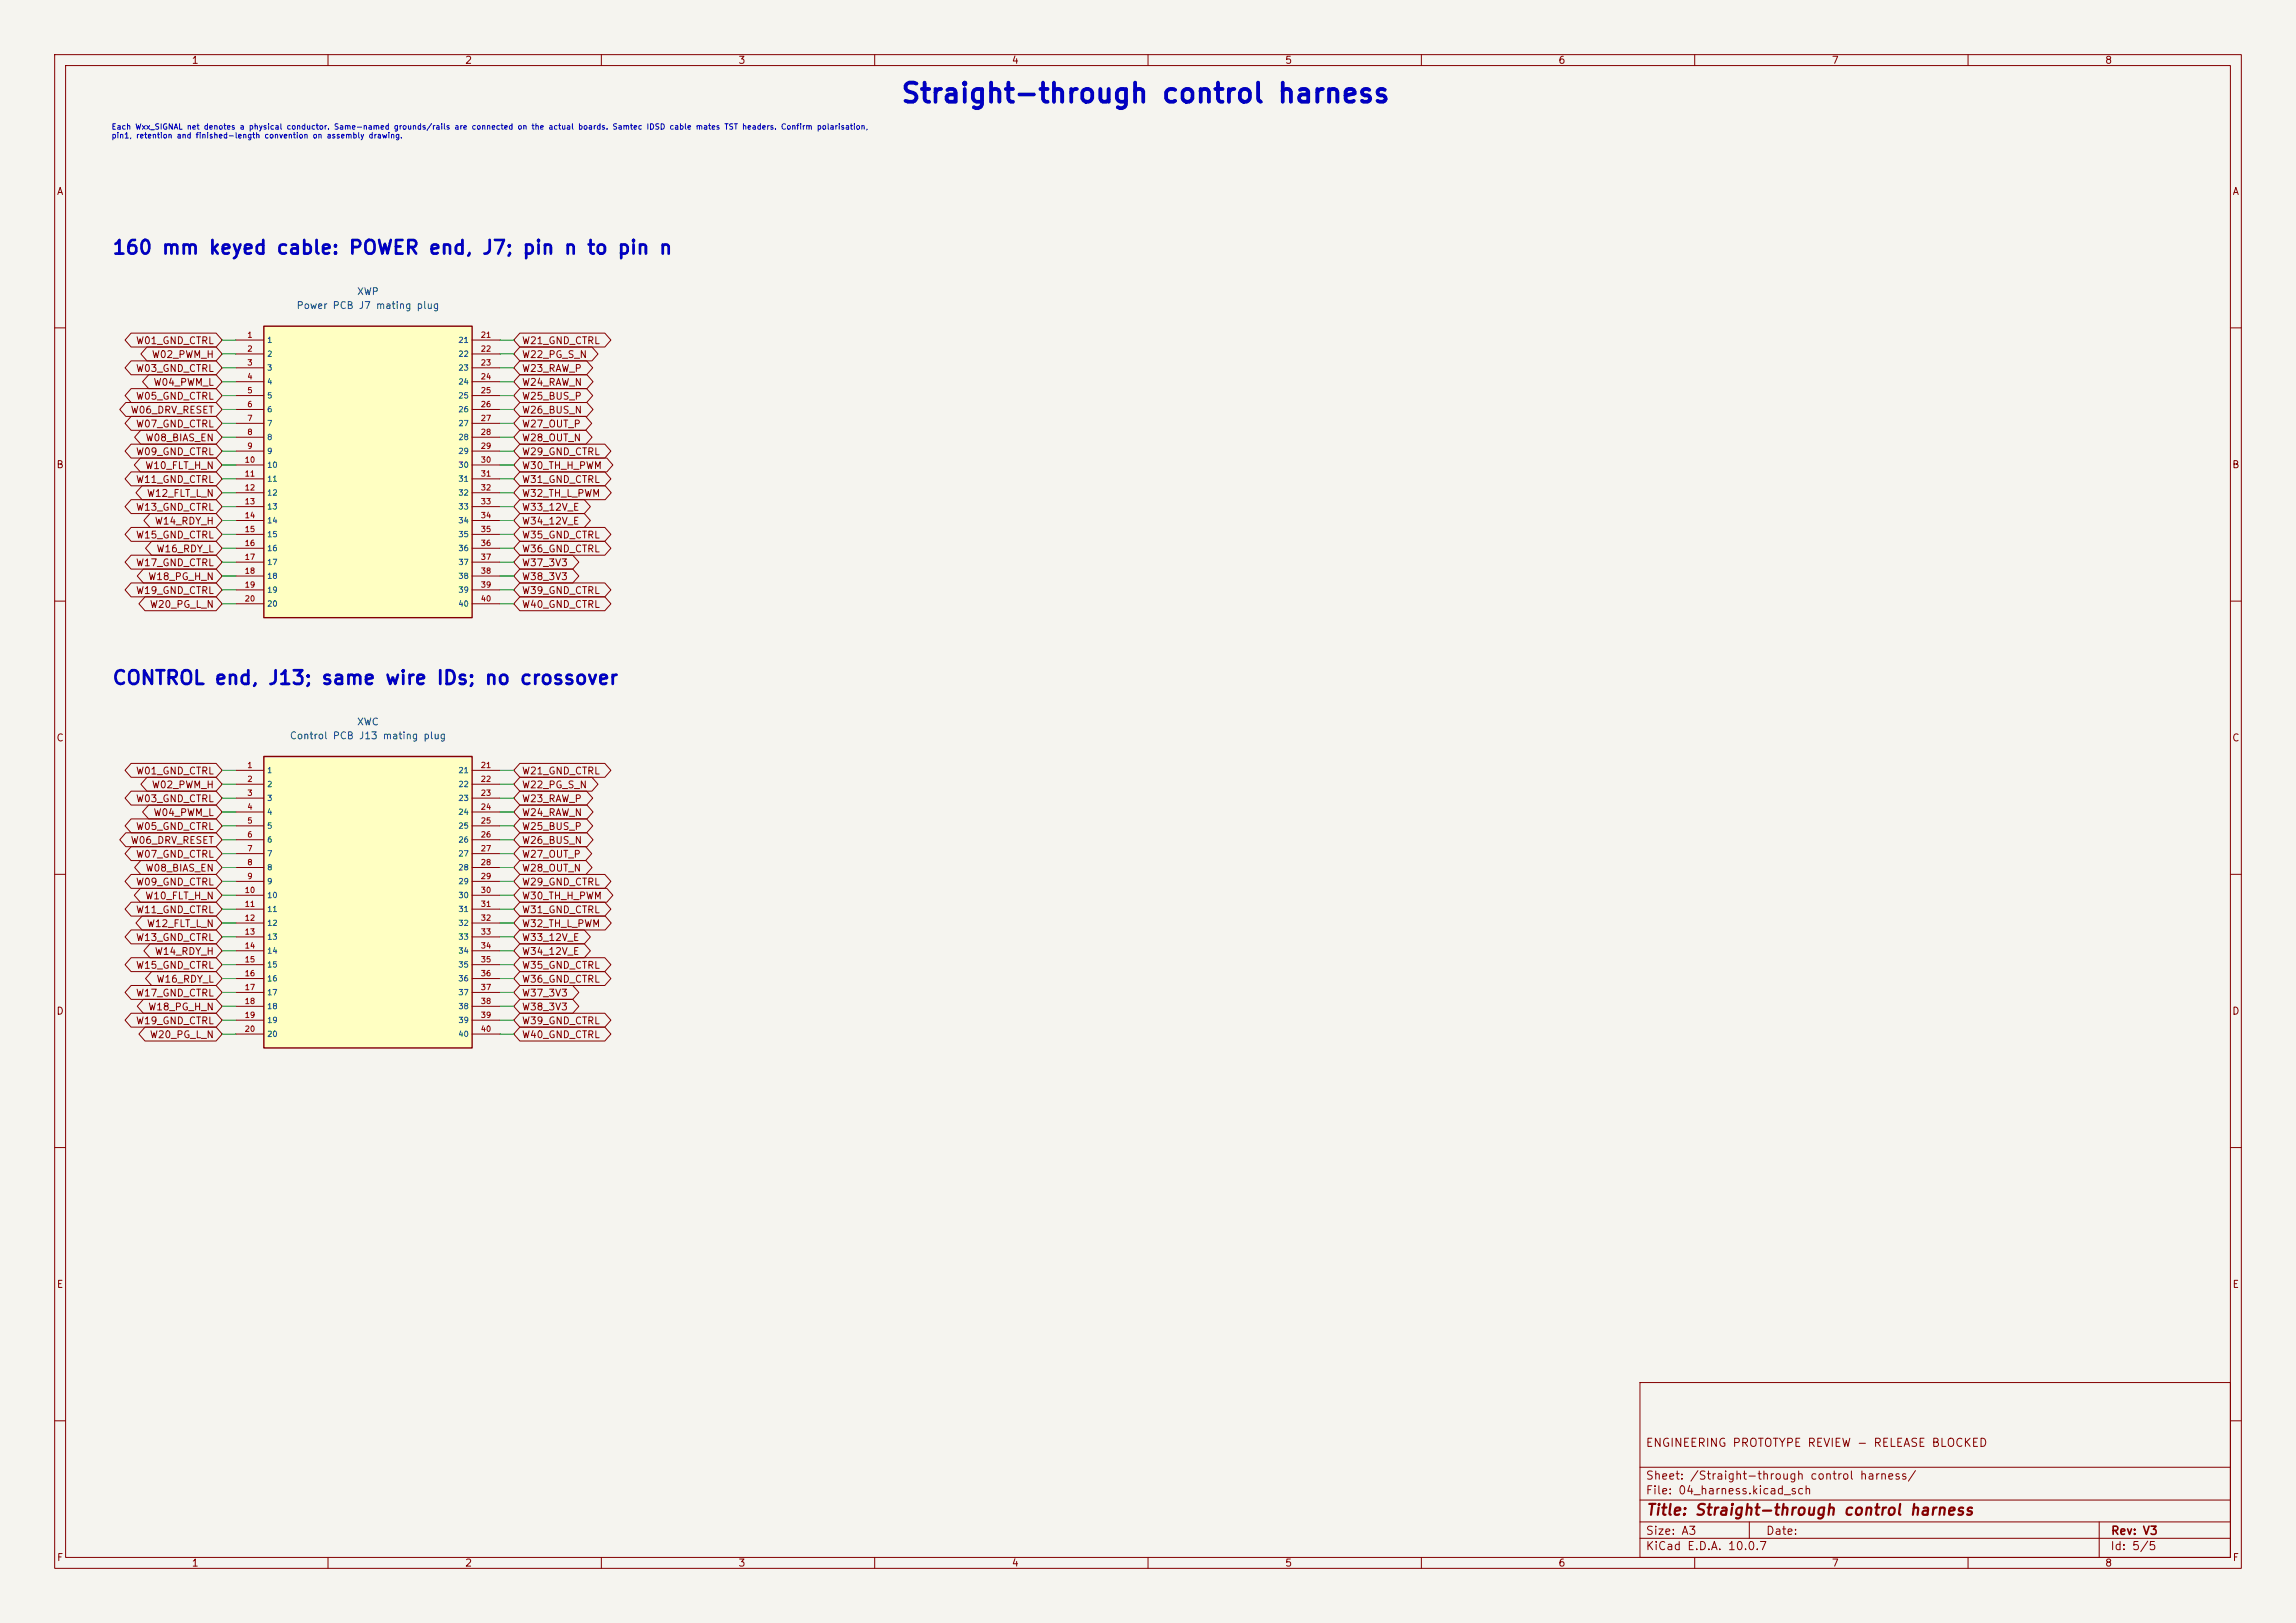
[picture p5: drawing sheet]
<svg xmlns="http://www.w3.org/2000/svg" width="420mm" height="297mm" viewBox="0 0 420 297" stroke-linecap="round" stroke-linejoin="round" font-family="sans-serif">
<defs><g id="words">
<text font-size="3.5" fill="#0000c2" x="164.6" y="19.7">Straight-through control harness</text>
<g font-size="2.5" fill="#0000c2">
<text x="20.4" y="47.2">160 mm keyed cable: POWER end, J7; pin n to pin n</text>
<text x="20.4" y="125.9">CONTROL end, J13; same wire IDs; no crossover</text>
</g>
<text font-size="2" fill="#840000" x="301" y="277.8">Title: Straight-through control harness</text>
<g font-size="1.5" fill="#840000">
<text x="300.9" y="265.1">ENGINEERING PROTOTYPE REVIEW - RELEASE BLOCKED</text>
<text x="300.9" y="273.8">File: 04_harness.kicad_sch</text>
<text x="300.9" y="271.1">Sheet: /Straight-through control harness/</text>
<text x="300.9" y="281.2">Size: A3</text>
<text x="322.9" y="281.2">Date:</text>
<text x="386" y="281.2">Rev: V3</text>
<text x="300.9" y="284">KiCad E.D.A. 10.0.7</text>
<text x="385.9" y="284">Id: 5/5</text>
</g>
<g font-size="1.3" fill="#840000">
<text x="35" y="12">1</text>
<text x="85" y="12">2</text>
<text x="135" y="12">3</text>
<text x="185" y="12">4</text>
<text x="235" y="12">5</text>
<text x="285" y="12">6</text>
<text x="335" y="12">7</text>
<text x="385" y="12">8</text>
<text x="10.3" y="36">A</text>
<text x="408.3" y="36">A</text>
<text x="24.8" y="63.3">W01_GND_CTRL</text>
<text x="27.7" y="65.8">W02_PWM_H</text>
<text x="95.4" y="63.3">W21_GND_CTRL</text>
<text x="95.4" y="65.8">W22_PG_S_N</text>
<text x="24.8" y="68.4">W03_GND_CTRL</text>
<text x="28" y="70.9">W04_PWM_L</text>
<text x="95.4" y="68.4">W23_RAW_P</text>
<text x="95.4" y="70.9">W24_RAW_N</text>
<text x="23.8" y="76">W06_DRV_RESET</text>
<text x="24.8" y="73.4">W05_GND_CTRL</text>
<text x="95.4" y="73.4">W25_BUS_P</text>
<text x="95.4" y="76">W26_BUS_N</text>
<text x="24.8" y="78.5">W07_GND_CTRL</text>
<text x="24.8" y="83.6">W09_GND_CTRL</text>
<text x="26.5" y="81.1">W08_BIAS_EN</text>
<text x="95.4" y="78.5">W27_OUT_P</text>
<text x="95.4" y="81.1">W28_OUT_N</text>
<text x="95.4" y="83.6">W29_GND_CTRL</text>
<text x="10.2" y="86">B</text>
<text x="24.8" y="88.7">W11_GND_CTRL</text>
<text x="26.5" y="86.1">W10_FLT_H_N</text>
<text x="95.4" y="86.1">W30_TH_H_PWM</text>
<text x="95.4" y="88.7">W31_GND_CTRL</text>
<text x="408.2" y="86">B</text>
<text x="24.8" y="93.8">W13_GND_CTRL</text>
<text x="26.8" y="91.2">W12_FLT_L_N</text>
<text x="95.4" y="91.2">W32_TH_L_PWM</text>
<text x="95.4" y="93.8">W33_12V_E</text>
<text x="24.8" y="98.8">W15_GND_CTRL</text>
<text x="28.2" y="96.3">W14_RDY_H</text>
<text x="28.5" y="101.4">W16_RDY_L</text>
<text x="95.4" y="96.3">W34_12V_E</text>
<text x="95.4" y="98.8">W35_GND_CTRL</text>
<text x="95.4" y="101.4">W36_GND_CTRL</text>
<text x="24.8" y="103.9">W17_GND_CTRL</text>
<text x="27" y="106.5">W18_PG_H_N</text>
<text x="95.4" y="106.5">W38_3V3</text>
<text x="95.4" y="103.9">W37_3V3</text>
<text x="24.8" y="109">W19_GND_CTRL</text>
<text x="27.3" y="111.5">W20_PG_L_N</text>
<text x="95.4" y="111.5">W40_GND_CTRL</text>
<text x="95.4" y="109">W39_GND_CTRL</text>
<text x="10.2" y="136">C</text>
<text x="408.2" y="136">C</text>
<text x="24.8" y="142">W01_GND_CTRL</text>
<text x="95.4" y="142">W21_GND_CTRL</text>
<text x="24.8" y="147.1">W03_GND_CTRL</text>
<text x="27.7" y="144.6">W02_PWM_H</text>
<text x="28" y="149.6">W04_PWM_L</text>
<text x="95.4" y="144.6">W22_PG_S_N</text>
<text x="95.4" y="147.1">W23_RAW_P</text>
<text x="95.4" y="149.6">W24_RAW_N</text>
<text x="23.8" y="154.7">W06_DRV_RESET</text>
<text x="24.8" y="152.2">W05_GND_CTRL</text>
<text x="95.4" y="154.7">W26_BUS_N</text>
<text x="95.4" y="152.2">W25_BUS_P</text>
<text x="24.8" y="157.3">W07_GND_CTRL</text>
<text x="26.5" y="159.8">W08_BIAS_EN</text>
<text x="95.4" y="157.3">W27_OUT_P</text>
<text x="95.4" y="159.8">W28_OUT_N</text>
<text x="24.8" y="162.3">W09_GND_CTRL</text>
<text x="24.8" y="167.4">W11_GND_CTRL</text>
<text x="26.5" y="164.9">W10_FLT_H_N</text>
<text x="95.4" y="162.3">W29_GND_CTRL</text>
<text x="95.4" y="164.9">W30_TH_H_PWM</text>
<text x="95.4" y="167.4">W31_GND_CTRL</text>
<text x="24.8" y="172.5">W13_GND_CTRL</text>
<text x="26.8" y="170">W12_FLT_L_N</text>
<text x="95.4" y="170">W32_TH_L_PWM</text>
<text x="95.4" y="172.5">W33_12V_E</text>
<text x="24.8" y="177.6">W15_GND_CTRL</text>
<text x="28.2" y="175">W14_RDY_H</text>
<text x="95.4" y="175">W34_12V_E</text>
<text x="95.4" y="177.6">W35_GND_CTRL</text>
<text x="10.2" y="186">D</text>
<text x="24.8" y="182.7">W17_GND_CTRL</text>
<text x="27" y="185.2">W18_PG_H_N</text>
<text x="28.5" y="180.1">W16_RDY_L</text>
<text x="95.4" y="185.2">W38_3V3</text>
<text x="95.4" y="180.1">W36_GND_CTRL</text>
<text x="95.4" y="182.7">W37_3V3</text>
<text x="408.2" y="186">D</text>
<text x="24.8" y="187.7">W19_GND_CTRL</text>
<text x="27.3" y="190.3">W20_PG_L_N</text>
<text x="95.4" y="187.7">W39_GND_CTRL</text>
<text x="95.4" y="190.3">W40_GND_CTRL</text>
<text x="10.3" y="236">E</text>
<text x="408.3" y="236">E</text>
<text x="10.3" y="286">F</text>
<text x="35" y="287">1</text>
<text x="85" y="287">2</text>
<text x="135" y="287">3</text>
<text x="185" y="287">4</text>
<text x="235" y="287">5</text>
<text x="285" y="287">6</text>
<text x="335" y="287">7</text>
<text x="385" y="287">8</text>
<text x="408.3" y="286">F</text>
</g>
<g font-size="1.3" fill="#006464">
<text x="54.2" y="56.8">Power PCB J7 mating plug</text>
<text x="65.2" y="54.3">XWP</text>
<text x="52.9" y="135.6">Control PCB J13 mating plug</text>
<text x="65.2" y="133">XWC</text>
</g>
<g font-size="1" fill="#0000c2">
<text x="20.3" y="24">Each Wxx_SIGNAL net denotes a physical conductor. Same-named grounds/rails are connected on the actual boards. Samtec IDSD cable mates TST headers. Confirm polarisation,</text>
<text x="20.3" y="25.6">pin1, retention and finished-length convention on assembly drawing.</text>
</g>
<g font-size="1" fill="#a90000">
<text x="45.1" y="62">1</text>
<text x="45.1" y="64.6">2</text>
<text x="87.8" y="62">21</text>
<text x="87.8" y="64.6">22</text>
<text x="45.1" y="67.1">3</text>
<text x="45.1" y="69.7">4</text>
<text x="87.8" y="67.1">23</text>
<text x="87.8" y="69.7">24</text>
<text x="45.1" y="72.2">5</text>
<text x="45.1" y="74.7">6</text>
<text x="45.1" y="77.3">7</text>
<text x="87.8" y="72.2">25</text>
<text x="87.8" y="74.7">26</text>
<text x="87.8" y="77.3">27</text>
<text x="45.1" y="79.8">8</text>
<text x="45.1" y="82.4">9</text>
<text x="87.8" y="79.8">28</text>
<text x="87.8" y="82.4">29</text>
<text x="44.7" y="84.9">10</text>
<text x="44.7" y="87.4">11</text>
<text x="44.7" y="90">12</text>
<text x="87.8" y="84.9">30</text>
<text x="87.8" y="87.4">31</text>
<text x="87.8" y="90">32</text>
<text x="44.7" y="92.5">13</text>
<text x="44.7" y="95.1">14</text>
<text x="87.8" y="92.5">33</text>
<text x="87.8" y="95.1">34</text>
<text x="44.7" y="97.6">15</text>
<text x="44.7" y="100.1">16</text>
<text x="87.8" y="97.6">35</text>
<text x="87.8" y="100.1">36</text>
<text x="44.7" y="102.7">17</text>
<text x="44.7" y="105.2">18</text>
<text x="44.7" y="107.8">19</text>
<text x="87.8" y="102.7">37</text>
<text x="87.8" y="105.2">38</text>
<text x="87.8" y="107.8">39</text>
<text x="44.7" y="110.3">20</text>
<text x="87.8" y="110.3">40</text>
<text x="45.1" y="140.8">1</text>
<text x="45.1" y="143.3">2</text>
<text x="87.8" y="140.8">21</text>
<text x="87.8" y="143.3">22</text>
<text x="45.1" y="145.9">3</text>
<text x="45.1" y="148.4">4</text>
<text x="87.8" y="145.9">23</text>
<text x="87.8" y="148.4">24</text>
<text x="45.1" y="150.9">5</text>
<text x="45.1" y="153.5">6</text>
<text x="87.8" y="150.9">25</text>
<text x="87.8" y="153.5">26</text>
<text x="45.1" y="156">7</text>
<text x="45.1" y="158.6">8</text>
<text x="45.1" y="161.1">9</text>
<text x="87.8" y="156">27</text>
<text x="87.8" y="158.6">28</text>
<text x="87.8" y="161.1">29</text>
<text x="44.7" y="163.6">10</text>
<text x="44.7" y="166.2">11</text>
<text x="87.8" y="163.6">30</text>
<text x="87.8" y="166.2">31</text>
<text x="44.7" y="168.7">12</text>
<text x="44.7" y="171.3">13</text>
<text x="44.7" y="173.8">14</text>
<text x="87.8" y="168.7">32</text>
<text x="87.8" y="171.3">33</text>
<text x="87.8" y="173.8">34</text>
<text x="44.7" y="176.3">15</text>
<text x="44.7" y="178.9">16</text>
<text x="87.8" y="176.3">35</text>
<text x="87.8" y="178.9">36</text>
<text x="44.7" y="181.4">17</text>
<text x="44.7" y="184">18</text>
<text x="87.8" y="181.4">37</text>
<text x="87.8" y="184">38</text>
<text x="44.7" y="186.5">19</text>
<text x="44.7" y="189">20</text>
<text x="87.8" y="186.5">39</text>
<text x="87.8" y="189">40</text>
</g>
<g font-size="1" fill="#006464">
<text x="48.8" y="63">1</text>
<text x="48.8" y="65.5">2</text>
<text x="83.7" y="63">21</text>
<text x="83.7" y="65.5">22</text>
<text x="48.8" y="68.1">3</text>
<text x="48.8" y="70.6">4</text>
<text x="83.7" y="68.1">23</text>
<text x="83.7" y="70.6">24</text>
<text x="48.8" y="73.1">5</text>
<text x="48.8" y="75.7">6</text>
<text x="83.7" y="73.1">25</text>
<text x="83.7" y="75.7">26</text>
<text x="48.8" y="78.2">7</text>
<text x="48.8" y="80.8">8</text>
<text x="48.8" y="83.3">9</text>
<text x="83.7" y="78.2">27</text>
<text x="83.7" y="80.8">28</text>
<text x="83.7" y="83.3">29</text>
<text x="48.8" y="85.8">10</text>
<text x="48.8" y="88.4">11</text>
<text x="83.7" y="85.8">30</text>
<text x="83.7" y="88.4">31</text>
<text x="48.8" y="90.9">12</text>
<text x="48.8" y="93.5">13</text>
<text x="83.7" y="90.9">32</text>
<text x="83.7" y="93.5">33</text>
<text x="48.8" y="96">14</text>
<text x="48.8" y="98.5">15</text>
<text x="48.8" y="101.1">16</text>
<text x="83.7" y="96">34</text>
<text x="83.7" y="98.5">35</text>
<text x="83.7" y="101.1">36</text>
<text x="48.8" y="103.6">17</text>
<text x="48.8" y="106.2">18</text>
<text x="83.7" y="103.6">37</text>
<text x="83.7" y="106.2">38</text>
<text x="48.8" y="108.7">19</text>
<text x="48.8" y="111.2">20</text>
<text x="83.7" y="108.7">39</text>
<text x="83.7" y="111.2">40</text>
<text x="48.8" y="141.7">1</text>
<text x="83.7" y="141.7">21</text>
<text x="48.8" y="144.3">2</text>
<text x="48.8" y="146.8">3</text>
<text x="48.8" y="149.3">4</text>
<text x="83.7" y="144.3">22</text>
<text x="83.7" y="146.8">23</text>
<text x="83.7" y="149.3">24</text>
<text x="48.8" y="151.9">5</text>
<text x="48.8" y="154.4">6</text>
<text x="83.7" y="151.9">25</text>
<text x="83.7" y="154.4">26</text>
<text x="48.8" y="157">7</text>
<text x="48.8" y="159.5">8</text>
<text x="83.7" y="157">27</text>
<text x="83.7" y="159.5">28</text>
<text x="48.8" y="162">9</text>
<text x="48.8" y="164.6">10</text>
<text x="48.8" y="167.1">11</text>
<text x="83.7" y="162">29</text>
<text x="83.7" y="164.6">30</text>
<text x="83.7" y="167.1">31</text>
<text x="48.8" y="169.7">12</text>
<text x="48.8" y="172.2">13</text>
<text x="83.7" y="169.7">32</text>
<text x="83.7" y="172.2">33</text>
<text x="48.8" y="174.7">14</text>
<text x="48.8" y="177.3">15</text>
<text x="48.8" y="179.8">16</text>
<text x="83.7" y="174.7">34</text>
<text x="83.7" y="177.3">35</text>
<text x="83.7" y="179.8">36</text>
<text x="48.8" y="182.4">17</text>
<text x="48.8" y="184.9">18</text>
<text x="83.7" y="182.4">37</text>
<text x="83.7" y="184.9">38</text>
<text x="48.8" y="187.4">19</text>
<text x="48.8" y="190">20</text>
<text x="83.7" y="187.4">39</text>
<text x="83.7" y="190">40</text>
</g>
</g></defs>
<path d="M0 0h420v297h-420z" fill="#f5f4ef" stroke="#f5f4ef" stroke-width=".18"/>
<g fill="none" stroke="#840000" stroke-width=".18">
<path d="M10 10h400v277h-400zM12 12h396v273h-396zM60 10v2M110 10v2M160 10v2M210 10v2M260 10v2M310 10v2M360 10v2M10 60h2M408 60h2M10 110h2"/>
<path d="M408 110h2M10 160h2M408 160h2M10 210h2M408 210h2M300 253h108v32h-108zM10 260h2M300 278.5h108M300 274.5h108M300 268.5h108M320 278.5v3M384 278.5v6.5"/>
<path d="M408 260h2M60 285v2M110 285v2M160 285v2M210 285v2M260 285v2M300 281.5h108M310 285v2M360 285v2"/>
</g>
<path d="M48.3 138.4h38.1v53.4h-38.1z" fill="#ffffc2"/>
<path d="M48.3 138.4h38.1v53.4h-38.1z" fill="none" stroke="#840000" stroke-width=".25"/>
<g fill="none" stroke="#840000" stroke-width=".18">
<path d="M43.2 141h5.1M43.2 143.5h5.1M43.2 146.1h5.1M43.2 148.6h5.1M43.2 151.1h5.1M43.2 153.7h5.1M43.2 156.2h5.1M43.2 158.8h5.1M86.4 141h5M86.4 143.5h5M86.4 146.1h5M86.4 148.6h5"/>
<path d="M86.4 151.1h5M86.4 153.7h5M86.4 156.2h5M86.4 158.8h5M43.2 161.3h5.1M43.2 163.8h5.1M43.2 166.4h5.1M43.2 168.9h5.1M43.2 171.5h5.1M43.2 174h5.1M43.2 176.5h5.1M43.2 179.1h5.1"/>
<path d="M86.4 161.3h5M86.4 163.8h5M86.4 166.4h5M86.4 168.9h5M86.4 171.5h5M86.4 174h5M86.4 176.5h5M86.4 179.1h5M43.2 181.6h5.1M43.2 184.2h5.1M43.2 186.7h5.1M43.2 189.2h5.1"/>
<path d="M86.4 181.6h5M86.4 184.2h5M86.4 186.7h5M86.4 189.2h5"/>
</g>
<path d="M48.3 59.7h38.1v53.3h-38.1z" fill="#ffffc2"/>
<path d="M48.3 59.7h38.1v53.3h-38.1z" fill="none" stroke="#840000" stroke-width=".25"/>
<g fill="none" stroke="#840000" stroke-width=".18">
<path d="M23 73.7h16.5l1.1 1.2-1.1 1.3h-16.5l-1.1-1.3zM24 61h15.5l1.1 1.2-1.1 1.3h-15.5l-1.1-1.3zM24 66h15.5l1.1 1.3-1.1 1.3h-15.5l-1.1-1.3zM24 71.1h15.5l1.1 1.3-1.1 1.3h-15.5l-1.1-1.3zM24 76.2h15.5l1.1 1.3-1.1 1.2h-15.5l-1.1-1.2zM25.7 78.7h13.8l1.1 1.3-1.1 1.3h-13.8l-1.1-1.3zM26.9 63.5h12.6l1.1 1.3-1.1 1.2h-12.6l-1.1-1.2zM27.2 68.6h12.3l1.1 1.3-1.1 1.2h-12.3l-1.1-1.2zM43.2 62.2h5.1M43.2 64.8h5.1M43.2 67.3h5.1M43.2 69.9h5.1"/>
<path d="M43.2 72.4h5.1M43.2 74.9h5.1M43.2 77.5h5.1M86.4 62.2h5M86.4 64.8h5M86.4 67.3h5M86.4 69.9h5M86.4 72.4h5M86.4 74.9h5M86.4 77.5h5M95.1 61h15.5l1.1 1.2-1.1 1.3h-15.5l-1.1-1.3zM95.1 63.5h13.2l1.1 1.3-1.1 1.2h-13.2l-1.1-1.2z"/>
<path d="M95.1 66h12.2l1.1 1.3-1.1 1.3h-12.2l-1.1-1.3zM95.1 68.6h12.3l1.1 1.3-1.1 1.2h-12.3l-1.1-1.2zM95.1 71.1h12.2l1.1 1.3-1.1 1.3h-12.2l-1.1-1.3zM95.1 73.7h12.3l1.1 1.2-1.1 1.3h-12.3l-1.1-1.3zM95.1 76.2h12l1.1 1.3-1.1 1.2h-12l-1.1-1.2zM95.1 78.7h12.1l1.1 1.3-1.1 1.3h-12.1l-1.1-1.3zM24 81.3h15.5l1.1 1.3-1.1 1.2h-15.5l-1.1-1.2zM24 86.4h15.5l1.1 1.2-1.1 1.3h-15.5l-1.1-1.3zM24 91.4h15.5l1.1 1.3-1.1 1.3h-15.5l-1.1-1.3zM24 96.5h15.5l1.1 1.3-1.1 1.3h-15.5l-1.1-1.3zM25.7 83.8h13.8l1.1 1.3-1.1 1.3h-13.8l-1.1-1.3zM26 88.9h13.5l1.1 1.3-1.1 1.2h-13.5l-1.1-1.2z"/>
<path d="M27.4 94h12.1l1.1 1.3-1.1 1.2h-12.1l-1.1-1.2zM27.7 99.1h11.8l1.1 1.2-1.1 1.3h-11.8l-1.1-1.3zM43.2 80h5.1M43.2 82.6h5.1M43.2 85.1h5.1M43.2 87.6h5.1M43.2 90.2h5.1M43.2 92.7h5.1M43.2 95.3h5.1M43.2 97.8h5.1M86.4 80h5M86.4 82.6h5"/>
<path d="M86.4 85.1h5M86.4 87.6h5M86.4 90.2h5M86.4 92.7h5M86.4 95.3h5M86.4 97.8h5M95.1 81.3h15.5l1.1 1.3-1.1 1.2h-15.5l-1.1-1.2zM95.1 83.8h15.9l1.1 1.3-1.1 1.3h-15.9l-1.1-1.3zM95.1 86.4h15.5l1.1 1.2-1.1 1.3h-15.5l-1.1-1.3zM95.1 88.9h15.6l1.1 1.3-1.1 1.2h-15.6l-1.1-1.2zM95.1 91.4h11.8l1.1 1.3-1.1 1.3h-11.8l-1.1-1.3zM95.1 94h11.8l1.1 1.3-1.1 1.2h-11.8l-1.1-1.2z"/>
<path d="M95.1 96.5h15.5l1.1 1.3-1.1 1.3h-15.5l-1.1-1.3zM95.1 99.1h15.5l1.1 1.2-1.1 1.3h-15.5l-1.1-1.3zM24 101.6h15.5l1.1 1.3-1.1 1.2h-15.5l-1.1-1.2zM24 106.7h15.5l1.1 1.3-1.1 1.2h-15.5l-1.1-1.2zM26.2 104.1h13.3l1.1 1.3-1.1 1.3h-13.3l-1.1-1.3zM26.5 109.2h13l1.1 1.3-1.1 1.3h-13l-1.1-1.3zM43.2 100.3h5.1M43.2 102.9h5.1M43.2 105.4h5.1M43.2 108h5.1M43.2 110.5h5.1M86.4 100.3h5"/>
<path d="M86.4 102.9h5M86.4 105.4h5M86.4 108h5M86.4 110.5h5M95.1 109.2h15.5l1.1 1.3-1.1 1.3h-15.5l-1.1-1.3zM95.1 104.1h9.7l1.1 1.3-1.1 1.3h-9.7l-1.1-1.3zM95.1 106.7h15.5l1.1 1.3-1.1 1.2h-15.5l-1.1-1.2zM95.1 101.6h9.7l1.1 1.3-1.1 1.2h-9.7l-1.1-1.2zM24 139.7h15.5l1.1 1.3-1.1 1.2h-15.5l-1.1-1.2zM95.1 139.7h15.5l1.1 1.3-1.1 1.2h-15.5l-1.1-1.2zM23 152.4h16.5l1.1 1.3-1.1 1.2h-16.5l-1.1-1.2zM24 144.8h15.5l1.1 1.3-1.1 1.2h-15.5l-1.1-1.2z"/>
<path d="M24 149.9h15.5l1.1 1.2-1.1 1.3h-15.5l-1.1-1.3zM24 154.9h15.5l1.1 1.3-1.1 1.3h-15.5l-1.1-1.3zM25.7 157.5h13.8l1.1 1.3-1.1 1.2h-13.8l-1.1-1.2zM26.9 142.2h12.6l1.1 1.3-1.1 1.3h-12.6l-1.1-1.3zM27.2 147.3h12.3l1.1 1.3-1.1 1.3h-12.3l-1.1-1.3zM95.1 142.2h13.2l1.1 1.3-1.1 1.3h-13.2l-1.1-1.3zM95.1 144.8h12.2l1.1 1.3-1.1 1.2h-12.2l-1.1-1.2zM95.1 147.3h12.3l1.1 1.3-1.1 1.3h-12.3l-1.1-1.3zM95.1 152.4h12.3l1.1 1.3-1.1 1.2h-12.3l-1.1-1.2zM95.1 154.9h12l1.1 1.3-1.1 1.3h-12l-1.1-1.3zM95.1 157.5h12.1l1.1 1.3-1.1 1.2h-12.1l-1.1-1.2zM95.1 149.9h12.2l1.1 1.2-1.1 1.3h-12.2l-1.1-1.3z"/>
<path d="M24 160h15.5l1.1 1.3-1.1 1.3h-15.5l-1.1-1.3zM24 165.1h15.5l1.1 1.3-1.1 1.2h-15.5l-1.1-1.2zM24 170.2h15.5l1.1 1.3-1.1 1.2h-15.5l-1.1-1.2zM24 175.3h15.5l1.1 1.2-1.1 1.3h-15.5l-1.1-1.3zM25.7 162.6h13.8l1.1 1.2-1.1 1.3h-13.8l-1.1-1.3zM26 167.6h13.5l1.1 1.3-1.1 1.3h-13.5l-1.1-1.3zM27.4 172.7h12.1l1.1 1.3-1.1 1.3h-12.1l-1.1-1.3zM27.7 177.8h11.8l1.1 1.3-1.1 1.2h-11.8l-1.1-1.2zM95.1 160h15.5l1.1 1.3-1.1 1.3h-15.5l-1.1-1.3zM95.1 162.6h15.9l1.1 1.2-1.1 1.3h-15.9l-1.1-1.3zM95.1 165.1h15.5l1.1 1.3-1.1 1.2h-15.5l-1.1-1.2zM95.1 167.6h15.6l1.1 1.3-1.1 1.3h-15.6l-1.1-1.3z"/>
<path d="M95.1 170.2h11.8l1.1 1.3-1.1 1.2h-11.8l-1.1-1.2zM95.1 172.7h11.8l1.1 1.3-1.1 1.3h-11.8l-1.1-1.3zM95.1 175.3h15.5l1.1 1.2-1.1 1.3h-15.5l-1.1-1.3zM95.1 177.8h15.5l1.1 1.3-1.1 1.2h-15.5l-1.1-1.2zM24 180.3h15.5l1.1 1.3-1.1 1.3h-15.5l-1.1-1.3zM24 185.4h15.5l1.1 1.3-1.1 1.3h-15.5l-1.1-1.3zM26.2 182.9h13.3l1.1 1.3-1.1 1.2h-13.3l-1.1-1.2zM26.5 188h13l1.1 1.2-1.1 1.3h-13l-1.1-1.3zM95.1 182.9h9.7l1.1 1.3-1.1 1.2h-9.7l-1.1-1.2zM95.1 185.4h15.5l1.1 1.3-1.1 1.3h-15.5l-1.1-1.3zM95.1 188h15.5l1.1 1.2-1.1 1.3h-15.5l-1.1-1.3zM95.1 180.3h9.7l1.1 1.3-1.1 1.3h-9.7l-1.1-1.3z"/>
</g>
<g fill="none" stroke="#009600" stroke-width=".18">
<path d="M40.6 72.4h2.6M40.6 74.9h2.6M40.6 77.5h2.6M40.6 64.8h2.6M40.6 67.3h2.6M40.6 69.9h2.6M40.6 62.2h2.6M91.4 72.4h2.6M91.4 74.9h2.6M91.4 77.5h2.6M91.4 64.8h2.6M91.4 67.3h2.6"/>
<path d="M91.4 69.9h2.6M91.4 62.2h2.6M40.6 82.6h2.6M40.6 97.8h2.6M40.6 85.1h2.6M40.6 87.6h2.6M40.6 90.2h2.6M40.6 92.7h2.6M40.6 95.3h2.6M40.6 80h2.6M91.4 82.6h2.6M91.4 97.8h2.6"/>
<path d="M91.4 85.1h2.6M91.4 87.6h2.6M91.4 90.2h2.6M91.4 92.7h2.6M91.4 95.3h2.6M91.4 80h2.6M40.6 100.3h2.6M40.6 102.9h2.6M40.6 105.4h2.6M40.6 108h2.6M40.6 110.5h2.6M91.4 100.3h2.6"/>
<path d="M91.4 102.9h2.6M91.4 105.4h2.6M91.4 108h2.6M91.4 110.5h2.6M40.6 141h2.6M40.6 143.5h2.6M40.6 146.1h2.6M40.6 148.6h2.6M40.6 151.1h2.6M40.6 153.7h2.6M40.6 156.2h2.6M40.6 158.8h2.6"/>
<path d="M91.4 141h2.6M91.4 143.5h2.6M91.4 146.1h2.6M91.4 148.6h2.6M91.4 151.1h2.6M91.4 153.7h2.6M91.4 156.2h2.6M91.4 158.8h2.6M40.6 179.1h2.6M40.6 161.3h2.6M40.6 163.8h2.6M40.6 166.4h2.6"/>
<path d="M40.6 168.9h2.6M40.6 171.5h2.6M40.6 174h2.6M40.6 176.5h2.6M91.4 179.1h2.6M91.4 161.3h2.6M91.4 163.8h2.6M91.4 166.4h2.6M91.4 168.9h2.6M91.4 171.5h2.6M91.4 174h2.6M91.4 176.5h2.6"/>
<path d="M40.6 181.6h2.6M40.6 184.2h2.6M40.6 186.7h2.6M40.6 189.2h2.6M91.4 181.6h2.6M91.4 184.2h2.6M91.4 186.7h2.6M91.4 189.2h2.6"/>
</g>
<use href="#words"/>
</svg>
